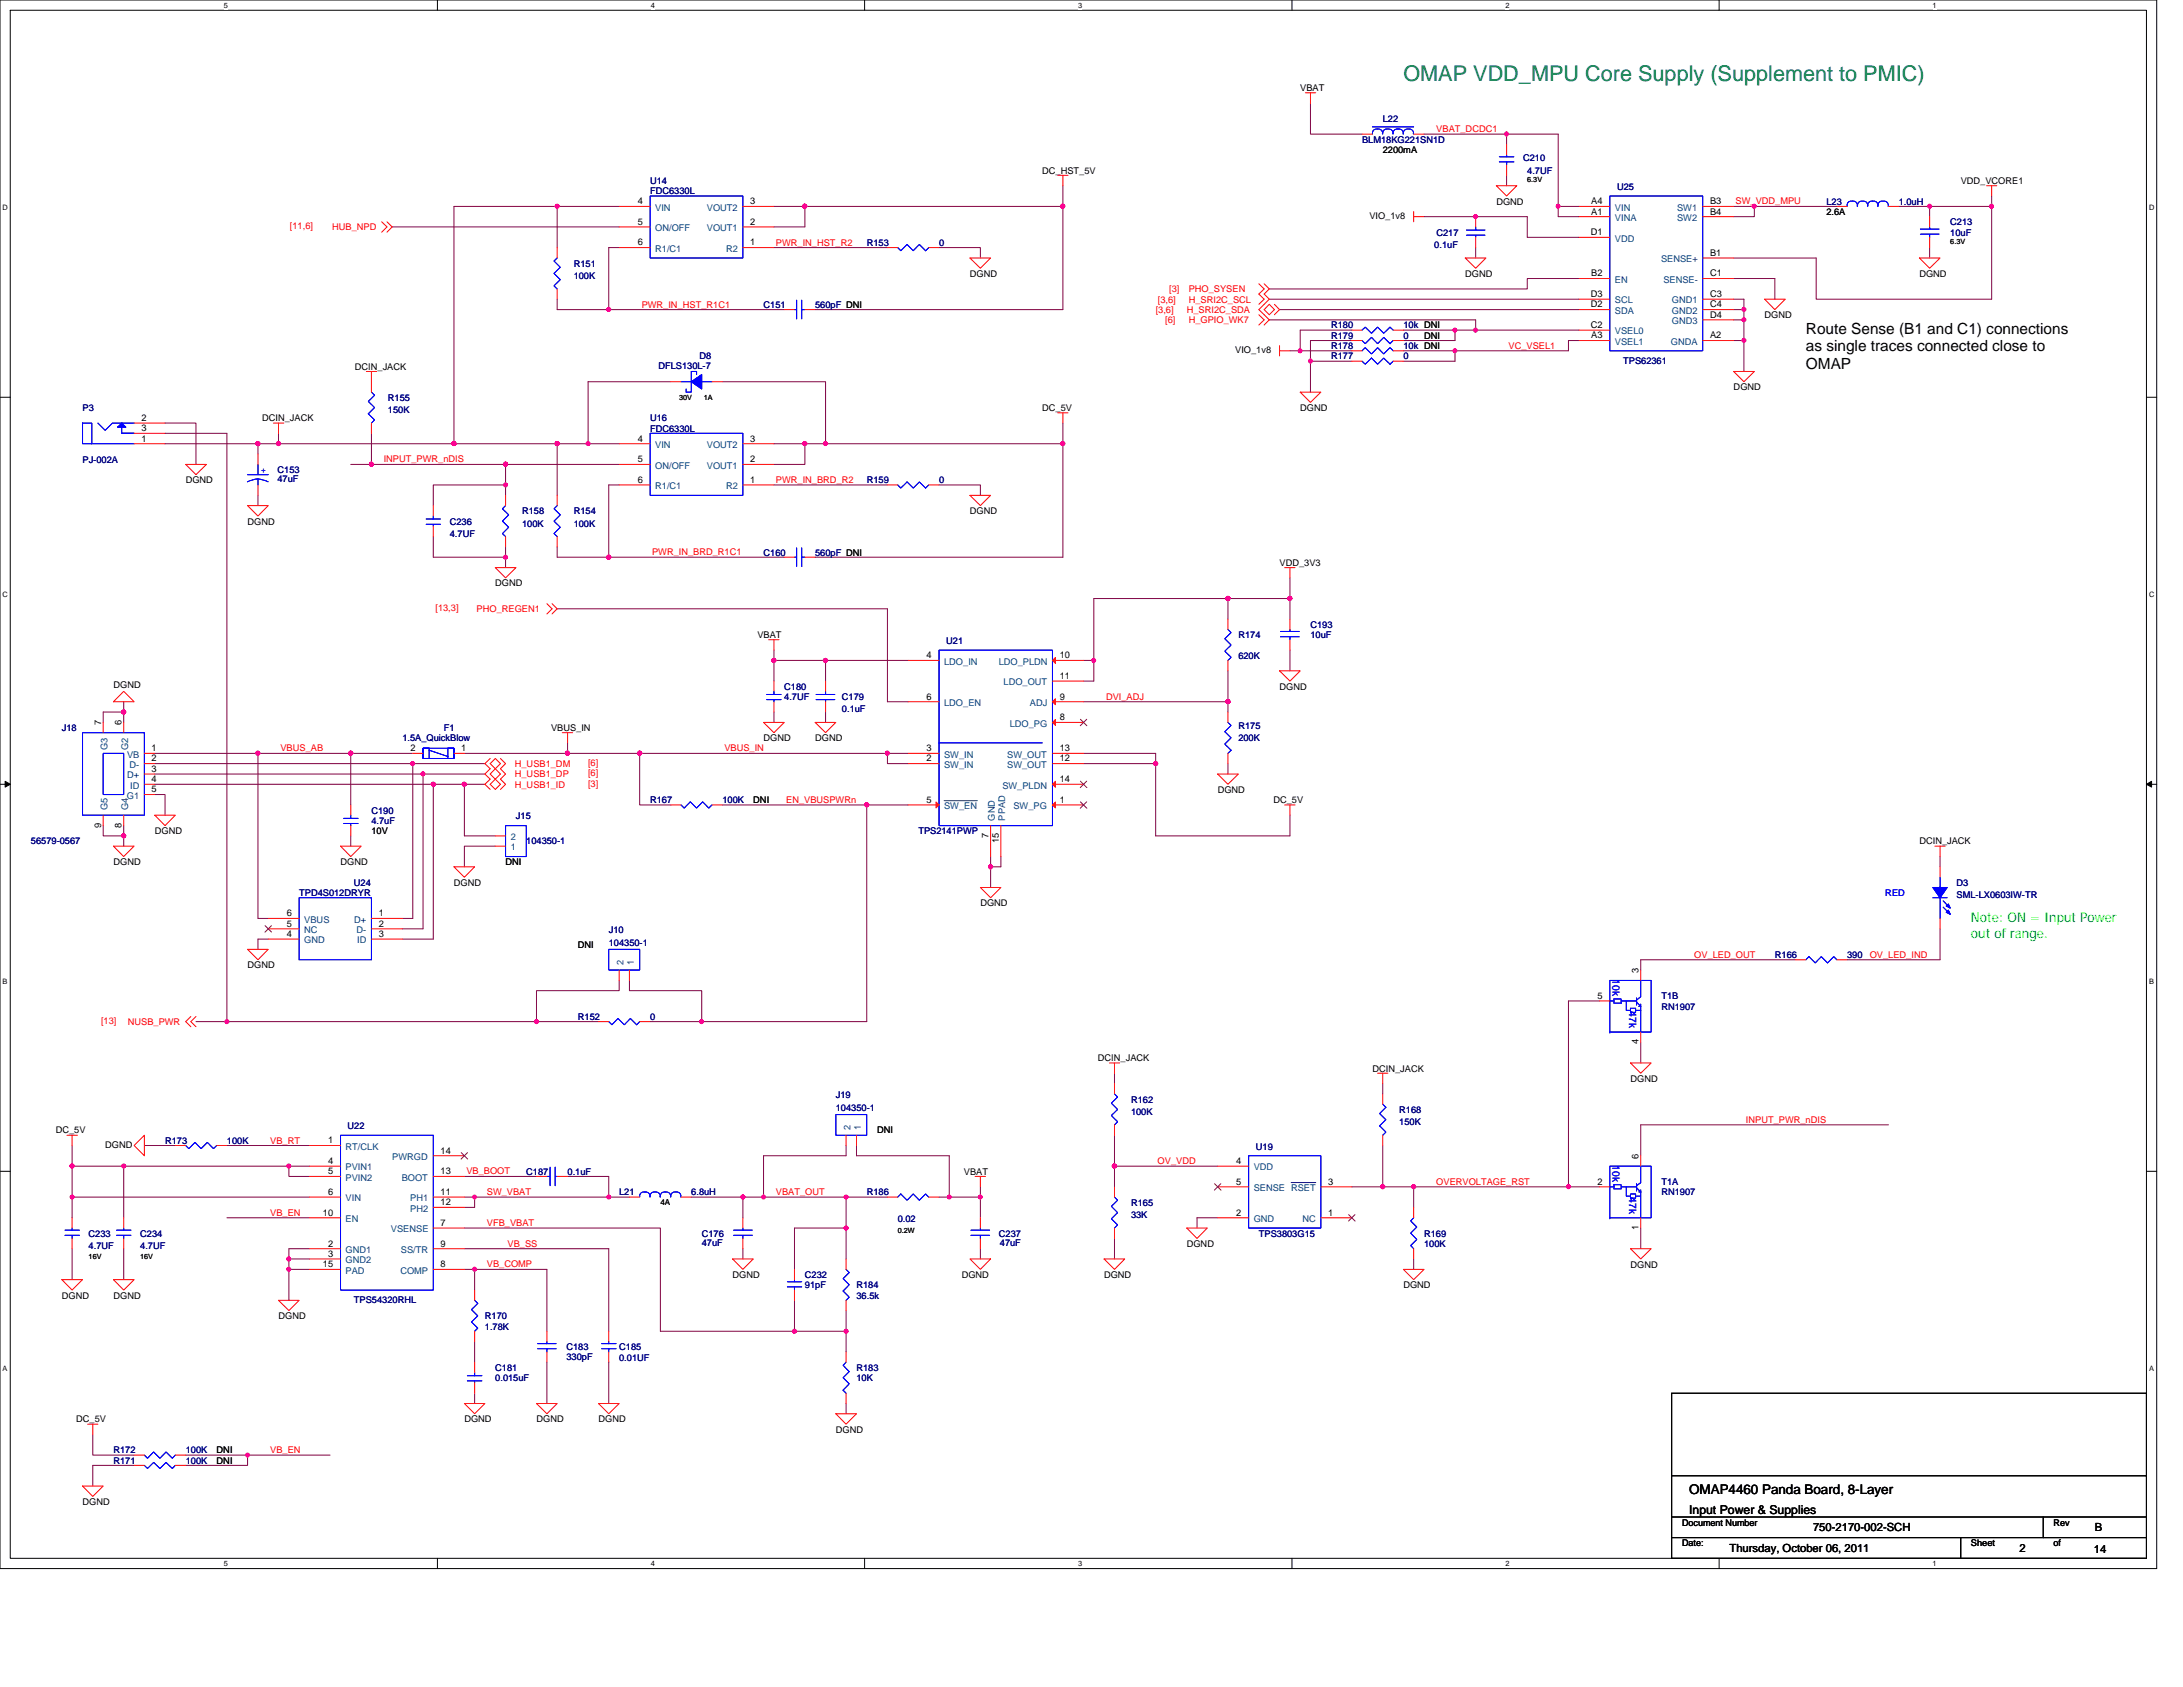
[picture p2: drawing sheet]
<svg xmlns="http://www.w3.org/2000/svg" width="279mm" height="216mm" viewBox="0 0 279 216" stroke-linecap="round" stroke-linejoin="round" font-family="sans-serif">
<defs><g id="words">
<text font-size="2.8" fill="#008040" x="179.6" y="10.4">OMAP VDD_MPU Core Supply (Supplement to PMIC)</text>
<g font-size="2">
<text x="231.1" y="42.7">Route Sense (B1 and C1) connections</text>
<text x="231.1" y="45">as single traces connected close to</text>
<text x="231.1" y="47.2">OMAP</text>
</g>
<g font-size="1.7" fill="#0f0">
<text x="252.3" y="117.9">Note: ON = Input Power</text>
<text x="252.3" y="120">out of range.</text>
</g>
<text font-size="1.7" x="216.2" y="191.2">OMAP4460 Panda Board, 8-Layer</text>
<text font-size="1.6" x="216.2" y="193.7">Input Power &amp; Supplies</text>
<g font-size="1.4">
<text x="232.1" y="196">750-2170-002-SCH</text>
<text x="268.1" y="196">B</text>
<text x="221.4" y="198.6">Thursday, October 06, 2011</text>
<text x="258.5" y="198.6">2</text>
<text x="268" y="198.7">14</text>
</g>
<g font-size="1.3" fill="#00f">
<text x="206.4" y="125.3" transform="rotate(90 206.4 125.3)">10k</text>
<text x="208.5" y="129.4" transform="rotate(90 208.5 129.4)">47k</text>
<text x="206.4" y="149.1" transform="rotate(90 206.4 149.1)">10k</text>
<text x="208.5" y="153.2" transform="rotate(90 208.5 153.2)">47k</text>
</g>
<g font-size="1.2">
<text x="166.4" y="11.7">VBAT</text>
<text x="133.4" y="22.2">DC_HST_5V</text>
<text x="177" y="19.6">2200mA</text>
<text x="251" y="23.5">VDD_VCORE1</text>
<text x="81.6" y="26.1">4</text>
<text x="81.6" y="28.8">5</text>
<text x="96" y="28.8">2</text>
<text x="96" y="26.1">3</text>
<text x="175.3" y="28">VIO_1v8</text>
<text x="191.5" y="26.2">DGND</text>
<text x="203.7" y="26.1">A4</text>
<text x="203.7" y="27.5">A1</text>
<text x="218.9" y="26.1">B3</text>
<text x="218.9" y="27.5">B4</text>
<text x="233.8" y="27.5">2.6A</text>
<text x="81.6" y="31.4">6</text>
<text x="96" y="31.4">1</text>
<text x="124.1" y="35.4">DGND</text>
<text x="187.5" y="35.4">DGND</text>
<text x="203.6" y="30.1">D1</text>
<text x="203.7" y="35.4">B2</text>
<text x="218.9" y="35.4">C1</text>
<text x="218.9" y="32.7">B1</text>
<text x="245.7" y="35.4">DGND</text>
<text x="203.6" y="38">D3</text>
<text x="203.6" y="39.3">D2</text>
<text x="203.6" y="42">C2</text>
<text x="218.9" y="38">C3</text>
<text x="218.9" y="39.3">C4</text>
<text x="218.9" y="40.7">D4</text>
<text x="225.8" y="40.7">DGND</text>
<text x="45.4" y="47.3">DCIN_JACK</text>
<text x="158.1" y="45.2">VIO_1v8</text>
<text x="182.3" y="43.3">DNI</text>
<text x="203.7" y="43.3">A3</text>
<text x="218.9" y="43.3">A2</text>
<text x="18.1" y="53.9">2</text>
<text x="33.5" y="53.9">DCIN_JACK</text>
<text x="133.4" y="52.6">DC_5V</text>
<text x="166.4" y="52.6">DGND</text>
<text x="221.9" y="50">DGND</text>
<text x="18.1" y="56.5">1</text>
<text x="18.1" y="55.2">3</text>
<text x="81.6" y="56.5">4</text>
<text x="81.6" y="59.2">5</text>
<text x="96" y="59.2">2</text>
<text x="96" y="56.5">3</text>
<text x="23.8" y="61.8">DGND</text>
<text x="81.6" y="61.8">6</text>
<text x="96" y="61.8">1</text>
<text x="124.1" y="65.8">DGND</text>
<text x="31.7" y="67.1">DGND</text>
<text x="63.4" y="75.1">DGND</text>
<text x="163.8" y="72.4">VDD_3V3</text>
<text x="96.9" y="81.7">VBAT</text>
<text x="14.5" y="88">DGND</text>
<text x="118.6" y="84.2">4</text>
<text x="118.6" y="89.5">6</text>
<text x="135.6" y="86.9">11</text>
<text x="135.6" y="89.5">9</text>
<text x="135.6" y="84.2">10</text>
<text x="163.8" y="88.3">DGND</text>
<text x="12.9" y="92.8" transform="rotate(-90 12.9 92.8)">7</text>
<text x="15.6" y="92.8" transform="rotate(-90 15.6 92.8)">6</text>
<text x="70.5" y="93.6">VBUS_IN</text>
<text x="97.7" y="94.9">DGND</text>
<text x="104.3" y="94.9">DGND</text>
<text x="135.6" y="92.2">8</text>
<text x="19.4" y="100.1">4</text>
<text x="19.4" y="96.1">1</text>
<text x="19.4" y="101.4">5</text>
<text x="19.4" y="97.5">2</text>
<text x="19.4" y="98.8">3</text>
<text x="52.6" y="96.1">2</text>
<text x="59" y="96.1">1</text>
<text x="118.6" y="97.5">2</text>
<text x="118.6" y="96.1">3</text>
<text x="135.6" y="100.1">14</text>
<text x="135.6" y="97.5">12</text>
<text x="135.6" y="96.1">13</text>
<text x="155.9" y="101.5">DGND</text>
<text x="12.9" y="105.9" transform="rotate(-90 12.9 105.9)">9</text>
<text x="15.6" y="105.9" transform="rotate(-90 15.6 105.9)">8</text>
<text x="19.8" y="106.8">DGND</text>
<text x="47.5" y="106.8">10V</text>
<text x="96.4" y="102.8">DNI</text>
<text x="118.6" y="102.7">5</text>
<text x="126.5" y="107.3" transform="rotate(-90 126.5 107.3)">7</text>
<text x="127.8" y="107.9" transform="rotate(-90 127.8 107.9)">15</text>
<text x="135.6" y="102.7">1</text>
<text x="163" y="102.8">DC_5V</text>
<text x="14.5" y="110.7">DGND</text>
<text x="43.6" y="110.7">DGND</text>
<text x="58.1" y="113.4">DGND</text>
<text x="64.7" y="110.7">DNI</text>
<text x="245.7" y="108.1">DCIN_JACK</text>
<text x="36.7" y="119.9">4</text>
<text x="36.7" y="118.6">5</text>
<text x="36.7" y="117.3">6</text>
<text x="48.5" y="119.9">3</text>
<text x="48.5" y="117.3">1</text>
<text x="48.5" y="118.6">2</text>
<text x="125.5" y="116">DGND</text>
<text x="31.7" y="123.9">DGND</text>
<text x="74" y="121.3">DNI</text>
<text x="209.7" y="124.5" transform="rotate(-90 209.7 124.5)">3</text>
<text x="204.4" y="127.8">5</text>
<text x="140.5" y="135.8">DCIN_JACK</text>
<text x="175.7" y="137.1">DCIN_JACK</text>
<text x="209.7" y="133.7" transform="rotate(-90 209.7 133.7)">4</text>
<text x="208.7" y="138.5">DGND</text>
<text x="7.1" y="145.1">DC_5V</text>
<text x="13.5" y="146.9">DGND</text>
<text x="42" y="146.3">1</text>
<text x="42" y="149">4</text>
<text x="56.4" y="147.6">14</text>
<text x="112.3" y="145.1">DNI</text>
<text x="158.2" y="149">4</text>
<text x="209.7" y="148.3" transform="rotate(-90 209.7 148.3)">6</text>
<text x="41.3" y="155.6">10</text>
<text x="42" y="150.3">5</text>
<text x="42" y="152.9">6</text>
<text x="56.4" y="150.3">13</text>
<text x="56.4" y="152.9">11</text>
<text x="56.4" y="154.2">12</text>
<text x="123.4" y="150.3">VBAT</text>
<text x="158.2" y="155.6">2</text>
<text x="158.2" y="151.6">5</text>
<text x="170" y="151.6">3</text>
<text x="170" y="155.6">1</text>
<text x="204.4" y="151.6">2</text>
<text x="42" y="160.8">3</text>
<text x="42" y="159.5">2</text>
<text x="56.4" y="156.9">7</text>
<text x="56.4" y="159.5">9</text>
<text x="151.9" y="159.6">DGND</text>
<text x="209.7" y="157.4" transform="rotate(-90 209.7 157.4)">1</text>
<text x="7.9" y="166.2">DGND</text>
<text x="14.5" y="166.2">DGND</text>
<text x="41.3" y="162.2">15</text>
<text x="56.4" y="162.2">8</text>
<text x="93.8" y="163.6">DGND</text>
<text x="123.1" y="163.6">DGND</text>
<text x="141.3" y="163.6">DGND</text>
<text x="179.6" y="164.9">DGND</text>
<text x="208.7" y="162.2">DGND</text>
<text x="35.6" y="168.8">DGND</text>
<text x="9.8" y="182">DC_5V</text>
<text x="59.4" y="182">DGND</text>
<text x="68.7" y="182">DGND</text>
<text x="76.6" y="182">DGND</text>
<text x="107" y="183.4">DGND</text>
<text x="27.7" y="186">DNI</text>
<text x="27.7" y="187.3">DNI</text>
<text x="10.6" y="192.6">DGND</text>
<text x="215.3" y="197.9">Date:</text>
<text x="215.3" y="195.2">Document Number</text>
<text x="252.3" y="197.9">Sheet</text>
<text x="262.8" y="195.2">Rev</text>
<text x="262.8" y="197.9">of</text>
</g>
<g font-size="1.2" fill="#000080">
<text x="177" y="15.6">L22</text>
<text x="83.2" y="23.5">U14</text>
<text x="174.3" y="18.3">BLM18KG221SN1D</text>
<text x="194.9" y="20.6">C210</text>
<text x="195.5" y="22.2">4.7UF</text>
<text x="83.2" y="24.9">FDC6330L</text>
<text x="207" y="24.3">U25</text>
<text x="233.8" y="26.2">L23</text>
<text x="243" y="26.2">1.0uH</text>
<text x="249.6" y="28.8">C213</text>
<text x="73.4" y="34.1">R151</text>
<text x="73.4" y="35.7">100K</text>
<text x="110.9" y="31.5">R153</text>
<text x="120.2" y="31.5">0</text>
<text x="183.6" y="31.7">0.1uF</text>
<text x="183.9" y="30.1">C217</text>
<text x="249.6" y="30.1">10uF</text>
<text x="97.7" y="39.4">C151</text>
<text x="104.3" y="39.4">560pF DNI</text>
<text x="84.3" y="47.2">DFLS130L-7</text>
<text x="89.5" y="46">D8</text>
<text x="170.4" y="44.7">R178</text>
<text x="170.4" y="42">R180</text>
<text x="170.4" y="43.3">R179</text>
<text x="170.4" y="46">R177</text>
<text x="179.6" y="44.7">10k DNI</text>
<text x="179.6" y="42">10k DNI</text>
<text x="179.6" y="43.3">0</text>
<text x="179.6" y="46">0</text>
<text x="207.8" y="46.5">TPS62361</text>
<text x="10.6" y="52.6">P3</text>
<text x="49.7" y="51.3">R155</text>
<text x="49.7" y="52.9">150K</text>
<text x="83.2" y="53.9">U16</text>
<text x="10.6" y="59.2">PJ-002A</text>
<text x="83.2" y="55.2">FDC6330L</text>
<text x="35.5" y="60.5">C153</text>
<text x="35.5" y="61.7">47uF</text>
<text x="66.8" y="65.8">R158</text>
<text x="73.4" y="65.8">R154</text>
<text x="110.9" y="61.8">R159</text>
<text x="120.2" y="61.8">0</text>
<text x="57.6" y="67.1">C236</text>
<text x="57.6" y="68.7">4.7UF</text>
<text x="66.8" y="67.4">100K</text>
<text x="73.4" y="67.4">100K</text>
<text x="97.7" y="71.1">C160</text>
<text x="104.3" y="71.1">560pF DNI</text>
<text x="121.1" y="82.4">U21</text>
<text x="158.5" y="81.7">R174</text>
<text x="167.7" y="80.3">C193</text>
<text x="167.7" y="81.7">10uF</text>
<text x="100.4" y="88.3">C180</text>
<text x="100.4" y="89.6">4.7UF</text>
<text x="107.8" y="89.6">C179</text>
<text x="158.5" y="84.3">620K</text>
<text x="7.9" y="93.6">J18</text>
<text x="51.5" y="94.9">1.5A_QuickBlow</text>
<text x="56.8" y="93.6">F1</text>
<text x="107.8" y="91.2">0.1uF</text>
<text x="158.5" y="93.3">R175</text>
<text x="158.5" y="94.9">200K</text>
<text x="47.5" y="104.1">C190</text>
<text x="47.5" y="105.4">4.7uF</text>
<text x="66" y="104.8">J15</text>
<text x="83.2" y="102.8">R167</text>
<text x="92.5" y="102.8">100K</text>
<text x="117.5" y="106.8">TPS2141PWP</text>
<text x="4" y="108.1">56579-0567</text>
<text x="45.3" y="113.4">U24</text>
<text x="67.4" y="108.1">104350-1</text>
<text x="250.4" y="113.4">D3</text>
<text x="38.3" y="114.7">TPD4S012DRYR</text>
<text x="77.9" y="119.4">J10</text>
<text x="250.4" y="114.9">SML-LX0603IW-TR</text>
<text x="77.9" y="121">104350-1</text>
<text x="227.2" y="122.6">R166</text>
<text x="236.4" y="122.6">390</text>
<text x="74" y="130.5">R152</text>
<text x="83.2" y="130.5">0</text>
<text x="212.6" y="127.9">T1B</text>
<text x="212.6" y="129.2">RN1907</text>
<text x="107" y="140.6">J19</text>
<text x="107" y="142.2">104350-1</text>
<text x="144.8" y="141.1">R162</text>
<text x="144.8" y="142.7">100K</text>
<text x="179.1" y="142.4">R168</text>
<text x="179.1" y="144">150K</text>
<text x="21.1" y="146.4">R173</text>
<text x="29" y="146.4">100K</text>
<text x="44.5" y="144.5">U22</text>
<text x="160.7" y="147.2">U19</text>
<text x="67.4" y="150.3">C187</text>
<text x="72.6" y="150.3">0.1uF</text>
<text x="79.2" y="153">L21</text>
<text x="88.5" y="153">6.8uH</text>
<text x="110.9" y="153">R186</text>
<text x="144.8" y="154.3">R165</text>
<text x="144.8" y="155.9">33K</text>
<text x="212.6" y="151.7">T1A</text>
<text x="212.6" y="153">RN1907</text>
<text x="11.3" y="158.3">C233</text>
<text x="11.3" y="159.9">4.7UF</text>
<text x="17.9" y="158.3">C234</text>
<text x="17.9" y="159.9">4.7UF</text>
<text x="89.8" y="158.3">C176</text>
<text x="89.8" y="159.4">47uF</text>
<text x="114.9" y="156.4">0.02</text>
<text x="127.8" y="158.3">C237</text>
<text x="128" y="159.4">47uF</text>
<text x="161.1" y="158.3">TPS3803G15</text>
<text x="182.3" y="158.3">R169</text>
<text x="182.3" y="159.6">100K</text>
<text x="45.3" y="166.7">TPS54320RHL</text>
<text x="103" y="163.6">C232</text>
<text x="103" y="164.9">91pF</text>
<text x="109.6" y="164.9">R184</text>
<text x="109.6" y="166.2">36.5k</text>
<text x="62.1" y="168.8">R170</text>
<text x="62.1" y="170.2">1.78K</text>
<text x="72.5" y="172.8">C183</text>
<text x="72.5" y="174">330pF</text>
<text x="79.2" y="172.8">C185</text>
<text x="63.4" y="175.4">C181</text>
<text x="63.4" y="176.8">0.015uF</text>
<text x="79.2" y="174.1">0.01UF</text>
<text x="109.6" y="175.4">R183</text>
<text x="109.6" y="176.8">10K</text>
<text x="14.5" y="186">R172</text>
<text x="14.5" y="187.3">R171</text>
<text x="23.8" y="186">100K</text>
<text x="23.8" y="187.3">100K</text>
</g>
<g font-size="1.2" fill="#f00">
<text x="183.8" y="16.9">VBAT_DCDC1</text>
<text x="37.1" y="29.4">[11,6]</text>
<text x="42.5" y="29.5">HUB_NPD</text>
<text x="222.1" y="26.2">SW_VDD_MPU</text>
<text x="99.3" y="31.4">PWR_IN_HST_R2</text>
<text x="82.1" y="39.4">PWR_IN_HST_R1C1</text>
<text x="147.9" y="40">[3,6]</text>
<text x="148.2" y="38.7">[3,6]</text>
<text x="149.1" y="41.4">[6]</text>
<text x="149.6" y="37.4">[3]</text>
<text x="151.9" y="40">H_SRI2C_SDA</text>
<text x="152.1" y="41.4">H_GPIO_WK7</text>
<text x="152.1" y="38.7">H_SRI2C_SCL</text>
<text x="152.1" y="37.4">PHO_SYSEN</text>
<text x="193.1" y="44.6">VC_VSEL1</text>
<text x="49.1" y="59.2">INPUT_PWR_nDIS</text>
<text x="99.3" y="61.8">PWR_IN_BRD_R2</text>
<text x="83.5" y="71.1">PWR_IN_BRD_R1C1</text>
<text x="55.7" y="78.2">[13,3]</text>
<text x="61" y="78.4">PHO_REGEN1</text>
<text x="141.6" y="89.6">DVI_ADJ</text>
<text x="35.9" y="96.2">VBUS_AB</text>
<text x="65.9" y="98.2">H_USB1_DM</text>
<text x="65.9" y="99.5">H_USB1_DP</text>
<text x="65.9" y="100.8">H_USB1_ID</text>
<text x="75.3" y="98">[6]</text>
<text x="75.3" y="99.4">[6]</text>
<text x="75.3" y="100.7">[3]</text>
<text x="92.7" y="96.2">VBUS_IN</text>
<text x="100.6" y="102.8">EN_VBUSPWRn</text>
<text x="216.9" y="122.6">OV_LED_OUT</text>
<text x="239.3" y="122.6">OV_LED_IND</text>
<text x="12.9" y="131.1">[13]</text>
<text x="16.4" y="131.2">NUSB_PWR</text>
<text x="223.5" y="143.7">INPUT_PWR_nDIS</text>
<text x="34.6" y="146.3">VB_RT</text>
<text x="148.2" y="149">OV_VDD</text>
<text x="34.6" y="155.6">VB_EN</text>
<text x="59.7" y="150.3">VB_BOOT</text>
<text x="62.3" y="153">SW_VBAT</text>
<text x="99.3" y="153">VBAT_OUT</text>
<text x="183.8" y="151.6">OVERVOLTAGE_RST</text>
<text x="62.3" y="156.9">VFB_VBAT</text>
<text x="65" y="159.6">VB_SS</text>
<text x="62.3" y="162.2">VB_COMP</text>
<text x="34.6" y="186">VB_EN</text>
</g>
<g font-size="1.2" fill="#004080">
<text x="83.9" y="27">VIN</text>
<text x="83.9" y="29.6">ON/OFF</text>
<text x="90.5" y="29.6">VOUT1</text>
<text x="90.5" y="27">VOUT2</text>
<text x="206.7" y="27">VIN</text>
<text x="206.7" y="28.3">VINA</text>
<text x="214.7" y="27">SW1</text>
<text x="214.7" y="28.3">SW2</text>
<text x="83.9" y="32.2">R1/C1</text>
<text x="92.9" y="32.2">R2</text>
<text x="206.7" y="30.9">VDD</text>
<text x="212.6" y="33.6">SENSE+</text>
<text x="206.7" y="38.8">SCL</text>
<text x="206.7" y="36.2">EN</text>
<text x="206.7" y="40.2">SDA</text>
<text x="212.9" y="36.2">SENSE-</text>
<text x="214" y="38.8">GND1</text>
<text x="214" y="40.2">GND2</text>
<text x="214" y="41.5">GND3</text>
<text x="206.7" y="44.1">VSEL1</text>
<text x="206.7" y="42.8">VSEL0</text>
<text x="213.9" y="44.1">GNDA</text>
<text x="83.9" y="57.3">VIN</text>
<text x="83.9" y="60">ON/OFF</text>
<text x="90.5" y="60">VOUT1</text>
<text x="90.5" y="57.3">VOUT2</text>
<text x="83.9" y="62.6">R1/C1</text>
<text x="92.9" y="62.6">R2</text>
<text x="120.8" y="85.1">LDO_IN</text>
<text x="127.8" y="85.1">LDO_PLDN</text>
<text x="128.4" y="87.7">LDO_OUT</text>
<text x="120.8" y="90.4">LDO_EN</text>
<text x="129.2" y="93">LDO_PG</text>
<text x="131.8" y="90.4">ADJ</text>
<text x="13.8" y="96" transform="rotate(-90 13.8 96)">G3</text>
<text x="16.3" y="97">VB</text>
<text x="16.3" y="99.6">D+</text>
<text x="16.4" y="96" transform="rotate(-90 16.4 96)">G2</text>
<text x="16.6" y="98.3">D-</text>
<text x="16.7" y="100.9">ID</text>
<text x="120.8" y="98.3">SW_IN</text>
<text x="120.8" y="97">SW_IN</text>
<text x="128.3" y="100.9">SW_PLDN</text>
<text x="128.9" y="98.3">SW_OUT</text>
<text x="128.9" y="97">SW_OUT</text>
<text x="13.8" y="103.7" transform="rotate(-90 13.8 103.7)">G5</text>
<text x="16.2" y="102.2">G1</text>
<text x="16.4" y="103.7" transform="rotate(-90 16.4 103.7)">G4</text>
<text x="65.4" y="107.5">2</text>
<text x="120.8" y="103.6">SW_EN</text>
<text x="127.3" y="105" transform="rotate(-90 127.3 105)">GND</text>
<text x="128.7" y="105" transform="rotate(-90 128.7 105)">PPAD</text>
<text x="129.7" y="103.6">SW_PG</text>
<text x="65.4" y="108.8">1</text>
<text x="38.9" y="119.4">NC</text>
<text x="38.9" y="118.1">VBUS</text>
<text x="45.3" y="118.1">D+</text>
<text x="45.6" y="119.4">D-</text>
<text x="38.9" y="120.7">GND</text>
<text x="45.7" y="120.7">ID</text>
<text x="79.8" y="123.5" transform="rotate(-90 79.8 123.5)">2</text>
<text x="81.1" y="123.5" transform="rotate(-90 81.1 123.5)">1</text>
<text x="44.2" y="147.2">RT/CLK</text>
<text x="44.2" y="149.8">PVIN1</text>
<text x="50.2" y="148.5">PWRGD</text>
<text x="108.8" y="144.6" transform="rotate(-90 108.8 144.6)">2</text>
<text x="110.2" y="144.6" transform="rotate(-90 110.2 144.6)">1</text>
<text x="160.5" y="149.8">VDD</text>
<text x="44.2" y="151.1">PVIN2</text>
<text x="44.2" y="153.8">VIN</text>
<text x="51.4" y="151.1">BOOT</text>
<text x="52.5" y="153.8">PH1</text>
<text x="52.5" y="155.1">PH2</text>
<text x="160.5" y="152.4">SENSE RSET</text>
<text x="44.2" y="156.4">EN</text>
<text x="44.2" y="161.7">GND2</text>
<text x="44.2" y="160.4">GND1</text>
<text x="50" y="157.7">VSENSE</text>
<text x="51.3" y="160.4">SS/TR</text>
<text x="160.5" y="156.4">GND</text>
<text x="166.7" y="156.4">NC</text>
<text x="44.2" y="163">PAD</text>
<text x="51.2" y="163">COMP</text>
</g>
<g font-size="1.2" fill="#00f">
<text x="33.4" y="60.5">+</text>
<text x="241.3" y="114.7">RED</text>
</g>
<text font-size="1" x="84.5" y="154.2">4A</text>
<g font-size=".9">
<text x="28.6" y="1">5</text>
<text x="83.3" y="1">4</text>
<text x="138" y="1">3</text>
<text x="192.7" y="1">2</text>
<text x="247.4" y="1">1</text>
<text x="195.5" y="23.3">6.3V</text>
<text x=".3" y="26.9">D</text>
<text x="275.1" y="26.9">D</text>
<text x="249.6" y="31.2">6.3V</text>
<text x="86.9" y="51.1">30V</text>
<text x="90.1" y="51.1">1A</text>
<text x=".3" y="76.5">C</text>
<text x="275.1" y="76.5">C</text>
<text x=".3" y="126">B</text>
<text x="275.1" y="126">B</text>
<text x="11.3" y="161.2">16V</text>
<text x="17.9" y="161.2">16V</text>
<text x="114.9" y="157.7">0.2W</text>
<text x=".3" y="175.5">A</text>
<text x="275.1" y="175.5">A</text>
<text x="28.6" y="200.4">5</text>
<text x="83.3" y="200.4">4</text>
<text x="138" y="200.4">3</text>
<text x="192.7" y="200.4">2</text>
<text x="247.4" y="200.4">1</text>
</g>
</g></defs>
<path d="M0 0h276v200.7h-276zM1.3 1.3h273.4v198.1h-273.4z" fill="none" stroke="#000" stroke-width=".13"/>
<g fill="#fff">
<path d="M28.6 .1h.5v1.1h-.5z"/>
<path d="M28.6 199.6h.5v1h-.5z"/>
</g>
<path d="M56 0v1.3M56 199.4v1.3" fill="none" stroke="#000" stroke-width=".13"/>
<g fill="#fff">
<path d="M83.3 .1h.5v1.1h-.5z"/>
<path d="M83.3 199.6h.5v1h-.5z"/>
</g>
<path d="M110.7 0v1.3M110.7 199.4v1.3" fill="none" stroke="#000" stroke-width=".13"/>
<g fill="#fff">
<path d="M138 .1h.5v1.1h-.5z"/>
<path d="M138 199.6h.5v1h-.5z"/>
</g>
<path d="M165.4 0v1.3M165.4 199.4v1.3" fill="none" stroke="#000" stroke-width=".13"/>
<g fill="#fff">
<path d="M192.7 .1h.5v1.1h-.5z"/>
<path d="M192.7 199.6h.5v1h-.5z"/>
</g>
<path d="M220 0v1.3M220 199.4v1.3" fill="none" stroke="#000" stroke-width=".13"/>
<g fill="#fff">
<path d="M247.4 .1h.5v1.1h-.5z"/>
<path d="M247.4 199.6h.5v1h-.5z"/>
<path d="M.3 26.1h.7v1h-.7z"/>
<path d="M275.1 26.1h.6v1h-.6z"/>
<path d="M.3 75.6h.7v1.1h-.7z"/>
<path d="M275.1 75.6h.6v1.1h-.6z"/>
</g>
<path d="M0 50.8h1.3M274.7 50.8h1.3" fill="none" stroke="#000" stroke-width=".13"/>
<g fill="#fff">
<path d="M.3 125.1h.7v1.1h-.7z"/>
<path d="M275.1 125.1h.6v1.1h-.6z"/>
</g>
<path d="M0 100.4h1.3M274.7 100.4h1.3" fill="none" stroke="#000" stroke-width=".13"/>
<path d="M.7 100l.6 .4-.6 .3zM274.7 100.4l.7-.4v.7z" fill="#000" stroke="#000" stroke-width=".13"/>
<g fill="#fff">
<path d="M.3 174.7h.7v1h-.7z"/>
<path d="M275.1 174.7h.6v1h-.6z"/>
</g>
<path d="M0 149.9h1.3M274.7 149.9h1.3M214 178.3h60.7v21.1h-60.7zM214 188.9h60.7M214 194.1h60.7M214 196.8h60.7M251 196.8v2.6M261.5 194.1v2.7" fill="none" stroke="#000" stroke-width=".13"/>
<g fill="none" stroke="#800040" stroke-width=".13">
<path d="M167.7 13.2v4h6.6M182.3 17.2h10.5v1.3M192.8 17.2h6.6v9.2h2.7M50.2 29h29M71.3 26.4h-13.2v30.4M71.3 26.4v5.3M71.3 38.3v1.3h6.6M71.3 26.4h7.9M77.9 39.6h22.5M79.2 31.7h-1.3v7.9M99.1 26.4h3.9M99.1 31.7h14.5"/>
<path d="M103 26.4v2.6h-3.9M103 26.4h33M120.2 31.7h5.3v1.3M136 23.8v2.6M136 26.4v13.2h-31.7M162.5 38.3h39.6M163.8 39.6h38.3M182.3 27.7h13.2v2.7h6.6M188.9 31.7v1.3M192.8 22.4v1.4M199.4 26.4v1.3h2.7M202.1 35.6h-6.6v1.4h-33"/>
<path d="M221.9 38.3h1.3v1.3M221.9 39.6h1.3M221.9 35.6h5.3v2.7M221.9 26.4h2.6M223.2 39.6v1.3M224.5 26.4h10.6M224.5 26.4v1.3h-2.6M243 26.4h4M247 31.7v1.3M247 26.4v1.3M247 26.4h7.9M254.9 26.4v11.9h-22.4v-5.3h-10.6"/>
<path d="M254.9 25.1v1.3M21.1 56.8h11.9M21.1 55.5h7.9v75.2M21.1 54.1h4v5.3M33 56.8v1.3M33 56.8h2.6M35.6 56.8h22.5M35.6 55.5v1.3M44.9 59.4h2.6M47.5 59.4h17.2M47.5 55.5v3.9M58.1 56.8h13.2"/>
<path d="M64.7 59.4h14.5M64.7 59.4v2.7M71.3 56.8v6.6M71.3 56.8h4M75.3 56.8h3.9M85.9 48.9h-10.6v7.9M92.5 48.9h13.2v7.9M99.1 56.8h3.9M103 56.8v2.6h-3.9M103 56.8h2.7M105.7 56.8h30.3M136 56.8v14.5h-31.7"/>
<path d="M136 54.1v2.7M162.5 40.9h26.4v1.3M165.1 44.9h1.3M166.4 44.9h6.6M167.7 46.2v4M167.7 46.2h5.3M173 42.2h-6.6v2.7M173 43.6h-5.3v2.6M179.6 42.2h6.6M179.6 44.9h6.6v1.3h-6.6M186.2 42.2v1.4h-6.6M186.2 42.2h2.7"/>
<path d="M188.9 42.2h13.2M202.1 43.6h-1.4v1.3h-14.5M221.9 40.9h1.3M221.9 43.6h1.3M223.2 40.9v2.7M223.2 43.6v3.9M33 63.4v1.3M55.5 68.7v2.6h9.2M64.7 63.4v-1.3h-9.2v2.6M64.7 70v1.3M64.7 71.3v1.3M71.3 77.9h42.3v11.9h2.6"/>
<path d="M71.3 70v1.3h6.6M77.9 71.3h22.5M79.2 62.1h-1.3v9.2M99.1 62.1h14.5M120.2 62.1h5.3v1.3M157.2 76.6v2.6M157.2 76.6h-17.2v7.9M157.2 76.6h7.9M165.1 76.6v2.6M165.1 74v2.6M15.8 89.8v1.3M15.8 91.1v1.4"/>
<path d="M15.8 91.1h-2.6v1.4M19.8 99.1h34.3M19.8 97.7h33M19.8 96.4h13.2M33 96.4v21.1h1.3M33 96.4h11.9M44.9 96.4h7.9M44.9 96.4v6.6M52.8 97.7v19.8h-1.3M52.8 97.7h9.3M54.1 99.1h8M54.1 99.1v19.8h-2.6"/>
<path d="M59.4 96.4h13.2M72.6 95.1v1.3M72.6 96.4h9.3M81.9 96.4h34.3M81.9 96.4v6.6h4M99.1 91.1v1.4M99.1 83.2v1.3M99.1 84.5v2.7M99.1 84.5h6.6M105.7 91.1v1.4M105.7 84.5v2.7M105.7 84.5h10.5"/>
<path d="M113.6 96.4v1.3h2.6M138.7 84.5h1.3M138.7 97.7h9.2M138.7 96.4h9.2v1.3M138.7 89.8h18.5M140 84.5v2.7h-1.3M147.9 97.7v9.3h17.2v-2.7M157.2 97.7v1.4M157.2 89.8v1.3M157.2 85.9v3.9M165.1 83.2v2.7M13.2 105.7v1.3h2.6"/>
<path d="M15.8 105.7v1.3M15.8 107v1.3M19.8 100.4h35.7M19.8 101.7h1.3v2.6M44.9 107v1.3M55.5 100.4h3.9M55.5 100.4v19.8h-4M59.4 100.4v6.6h4M59.4 100.4h2.7M63.4 108.3h-4v2.6M92.5 103h18.4M110.9 103h5.3"/>
<path d="M110.9 103v27.7h-21.1v-3.9h-9.2v-1.3M126.8 110.9v2.7M126.8 109.6v1.3M128.1 109.6v1.3h-1.3M248.3 109.6v1.3M248.3 118.9v3.9h-11.9M25.1 130.7h3.9M29 130.7h39.7M34.3 120.2h-1.3v1.3M79.2 125.5v1.3h-10.5v3.9h7.9M83.2 130.7h6.6M142.6 137.4v1.3"/>
<path d="M177 138.7v1.3M204.7 128.1h-4v23.8M210 133.4v2.6M229.8 122.8h-19.8v1.3M9.2 149.2v4h30.4M9.2 146.6v2.6M9.2 159.8v4M9.2 153.2v2.7M9.2 149.2h6.6M15.8 149.2h21.2v1.4h2.6M15.8 159.8v4M15.8 149.2v6.7"/>
<path d="M18.5 146.6h3.9M29 146.6h10.6M29 155.9h10.6M37 149.2h2.6M39.6 159.8h-2.6v1.3M59.4 157.2h25.1v13.2h17.2M59.4 159.8h18.5v10.6M59.4 153.2h1.3M59.4 150.6h9.3M60.7 153.2v1.3h-1.3M60.7 153.2h17.2M72.6 150.6h5.3v2.6"/>
<path d="M77.9 153.2h2.7M88.5 153.2h6.6M95.1 153.2v2.7M95.1 159.8v1.3M95.1 153.2h2.6M97.7 153.2h10.6M108.3 157.2v3.9M108.3 157.2h-6.6v5.3M108.3 153.2v4M108.3 153.2h5.3M108.3 146.6v1.3h-10.6v5.3M109.6 146.6v1.3h11.9v5.3"/>
<path d="M120.2 153.2h1.3M121.5 153.2h4M125.5 151.9v1.3M125.5 153.2v2.7M125.5 159.8v1.3M142.6 145.3v3.9M142.6 149.2v2.7M142.6 158.5v2.6M142.6 149.2h13.3M155.9 155.9h-2.7v1.3M173 151.9h4M177 146.6v5.3"/>
<path d="M177 151.9h3.9v2.6M180.9 151.9h19.8M200.7 151.9h4M210 157.2v2.6M241.7 144h-31.7v3.9M37 161.1h2.6M37 161.1v1.4M37 162.5h2.6M37 162.5v3.9M59.4 162.5h1.3M60.7 162.5v2.6M60.7 171.7v2.6"/>
<path d="M60.7 178.3v1.3M60.7 162.5h9.3v7.9M70 174.3v5.3M77.9 174.3v5.3M101.7 166.4v4M101.7 170.4h6.6M108.3 170.4v2.6M108.3 179.6v1.3M108.3 167.7v2.7M180.9 161.1v1.4M11.9 183.6v2.6h5.3M17.2 187.5h-5.3v2.7"/>
<path d="M23.8 186.2h7.9M42.2 186.2h-10.5v1.3h-7.9"/>
</g>
<g fill="#f0f" stroke="#f0f" stroke-width=".13">
<path d="M15.7 106.8l.1-.1 .2 .1 .1 .2-.1 .1-.2 .1-.1-.1-.1-.1z" fill-rule="evenodd"/>
<path d="M15.7 106.8l.1-.1 .2 .1 .1 .2-.1 .1-.2 .1-.1-.1-.1-.1z" fill-rule="evenodd"/>
<path d="M15.7 106.8l.1-.1 .2 .1 .1 .2-.1 .1-.2 .1-.1-.1-.1-.1z" fill-rule="evenodd"/>
<path d="M126.6 110.8l.2-.1 .1 .1 .1 .1-.1 .2-.1 .1-.2-.1-.1-.2z" fill-rule="evenodd"/>
<path d="M126.6 110.8l.2-.1 .1 .1 .1 .1-.1 .2-.1 .1-.2-.1-.1-.2z" fill-rule="evenodd"/>
<path d="M59.2 100.2l.2-.1 .2 .1 .1 .2-.1 .1-.2 .1-.2-.1v-.1z" fill-rule="evenodd"/>
<path d="M59.2 100.2l.2-.1 .2 .1 .1 .2-.1 .1-.2 .1-.2-.1v-.1z" fill-rule="evenodd"/>
<path d="M55.3 100.2l.2-.1 .1 .1 .1 .2-.1 .1-.1 .1-.2-.1-.1-.1z" fill-rule="evenodd"/>
<path d="M55.3 100.2l.2-.1 .1 .1 .1 .2-.1 .1-.1 .1-.2-.1-.1-.1z" fill-rule="evenodd"/>
<path d="M59.2 100.2l.2-.1 .2 .1 .1 .2-.1 .1-.2 .1-.2-.1v-.1z" fill-rule="evenodd"/>
<path d="M55.3 100.2l.2-.1 .1 .1 .1 .2-.1 .1-.1 .1-.2-.1-.1-.1z" fill-rule="evenodd"/>
<path d="M47.4 59.2h.1h.2l.1 .2-.1 .2-.2 .1-.1-.1-.1-.2z" fill-rule="evenodd"/>
<path d="M47.4 59.2h.1h.2l.1 .2-.1 .2-.2 .1-.1-.1-.1-.2z" fill-rule="evenodd"/>
<path d="M47.4 59.2h.1h.2l.1 .2-.1 .2-.2 .1-.1-.1-.1-.2z" fill-rule="evenodd"/>
<path d="M113.4 96.2l.2-.1 .1 .1 .1 .2-.1 .2h-.1h-.2l-.1-.2z" fill-rule="evenodd"/>
<path d="M113.4 96.2l.2-.1 .1 .1 .1 .2-.1 .2h-.1h-.2l-.1-.2z" fill-rule="evenodd"/>
<path d="M139.8 84.3h.2h.1l.1 .2-.1 .2-.1 .1-.2-.1-.1-.2z" fill-rule="evenodd"/>
<path d="M199.2 26.2l.2-.1 .2 .1 .1 .2-.1 .2h-.2h-.2v-.2z" fill-rule="evenodd"/>
<path d="M192.6 17l.2-.1 .2 .1 .1 .1-.1 .2-.2 .1-.2-.1v-.2z" fill-rule="evenodd"/>
<path d="M223 40.8l.2-.1 .2 .1 .1 .1-.1 .2-.2 .1-.2-.1-.1-.2z" fill-rule="evenodd"/>
<path d="M188.7 27.5h.1h.2l.1 .2-.1 .2-.2 .1-.1-.1-.1-.2z" fill-rule="evenodd"/>
<path d="M186 42.1l.2-.1 .2 .1 .1 .1-.1 .2-.2 .1-.2-.1v-.2z" fill-rule="evenodd"/>
<path d="M166.2 44.7l.2-.1 .2 .1v.2v.2h-.2h-.2v-.2z" fill-rule="evenodd"/>
<path d="M186 44.7l.2-.1 .2 .1 .1 .2-.1 .2h-.2h-.2v-.2z" fill-rule="evenodd"/>
<path d="M54 98.9l.1-.1 .2 .1 .1 .1-.1 .2-.2 .1-.1-.1-.1-.2z" fill-rule="evenodd"/>
<path d="M9 153h.2h.2l.1 .2-.1 .2h-.2h-.2v-.2z" fill-rule="evenodd"/>
<path d="M77.7 153h.2h.2l.1 .2-.1 .2h-.2h-.2v-.2z" fill-rule="evenodd"/>
<path d="M60.6 162.3l.1-.1 .2 .1 .1 .1-.1 .2-.2 .1-.1-.1-.1-.2z" fill-rule="evenodd"/>
<path d="M94.9 153h.2h.2v.2v.2h-.2h-.2l-.1-.2z" fill-rule="evenodd"/>
<path d="M31.5 186h.2h.2v.2v.2l-.2 .1-.2-.1-.1-.2z" fill-rule="evenodd"/>
<path d="M94.9 153h.2h.2v.2v.2h-.2h-.2l-.1-.2z" fill-rule="evenodd"/>
<path d="M121.3 153h.2h.2l.1 .2-.1 .2h-.2h-.2l-.1-.2z" fill-rule="evenodd"/>
<path d="M125.3 153h.2h.1l.1 .2-.1 .2h-.1h-.2l-.1-.2z" fill-rule="evenodd"/>
<path d="M97.5 153h.2h.2l.1 .2-.1 .2h-.2h-.2v-.2z" fill-rule="evenodd"/>
<path d="M108.1 153h.2h.2v.2v.2h-.2h-.2l-.1-.2z" fill-rule="evenodd"/>
<path d="M15.7 106.8l.1-.1 .2 .1 .1 .2-.1 .1-.2 .1-.1-.1-.1-.1z" fill-rule="evenodd"/>
<path d="M15.7 106.8l.1-.1 .2 .1 .1 .2-.1 .1-.2 .1-.1-.1-.1-.1z" fill-rule="evenodd"/>
<path d="M15.7 106.8l.1-.1 .2 .1 .1 .2-.1 .1-.2 .1-.1-.1-.1-.1z" fill-rule="evenodd"/>
<path d="M126.6 110.8l.2-.1 .1 .1 .1 .1-.1 .2-.1 .1-.2-.1-.1-.2z" fill-rule="evenodd"/>
<path d="M126.6 110.8l.2-.1 .1 .1 .1 .1-.1 .2-.1 .1-.2-.1-.1-.2z" fill-rule="evenodd"/>
<path d="M59.2 100.2l.2-.1 .2 .1 .1 .2-.1 .1-.2 .1-.2-.1v-.1z" fill-rule="evenodd"/>
<path d="M59.2 100.2l.2-.1 .2 .1 .1 .2-.1 .1-.2 .1-.2-.1v-.1z" fill-rule="evenodd"/>
<path d="M55.3 100.2l.2-.1 .1 .1 .1 .2-.1 .1-.1 .1-.2-.1-.1-.1z" fill-rule="evenodd"/>
<path d="M55.3 100.2l.2-.1 .1 .1 .1 .2-.1 .1-.1 .1-.2-.1-.1-.1z" fill-rule="evenodd"/>
<path d="M59.2 100.2l.2-.1 .2 .1 .1 .2-.1 .1-.2 .1-.2-.1v-.1z" fill-rule="evenodd"/>
<path d="M55.3 100.2l.2-.1 .1 .1 .1 .2-.1 .1-.1 .1-.2-.1-.1-.1z" fill-rule="evenodd"/>
<path d="M47.4 59.2h.1h.2l.1 .2-.1 .2-.2 .1-.1-.1-.1-.2z" fill-rule="evenodd"/>
<path d="M47.4 59.2h.1h.2l.1 .2-.1 .2-.2 .1-.1-.1-.1-.2z" fill-rule="evenodd"/>
<path d="M47.4 59.2h.1h.2l.1 .2-.1 .2-.2 .1-.1-.1-.1-.2z" fill-rule="evenodd"/>
<path d="M113.4 96.2l.2-.1 .1 .1 .1 .2-.1 .2h-.1h-.2l-.1-.2z" fill-rule="evenodd"/>
<path d="M113.4 96.2l.2-.1 .1 .1 .1 .2-.1 .2h-.1h-.2l-.1-.2z" fill-rule="evenodd"/>
<path d="M139.8 84.3h.2h.1l.1 .2-.1 .2-.1 .1-.2-.1-.1-.2z" fill-rule="evenodd"/>
<path d="M199.2 26.2l.2-.1 .2 .1 .1 .2-.1 .2h-.2h-.2v-.2z" fill-rule="evenodd"/>
<path d="M192.6 17l.2-.1 .2 .1 .1 .1-.1 .2-.2 .1-.2-.1v-.2z" fill-rule="evenodd"/>
<path d="M223 40.8l.2-.1 .2 .1 .1 .1-.1 .2-.2 .1-.2-.1-.1-.2z" fill-rule="evenodd"/>
<path d="M188.7 27.5h.1h.2l.1 .2-.1 .2-.2 .1-.1-.1-.1-.2z" fill-rule="evenodd"/>
<path d="M186 42.1l.2-.1 .2 .1 .1 .1-.1 .2-.2 .1-.2-.1v-.2z" fill-rule="evenodd"/>
<path d="M166.2 44.7l.2-.1 .2 .1v.2v.2h-.2h-.2v-.2z" fill-rule="evenodd"/>
<path d="M186 44.7l.2-.1 .2 .1 .1 .2-.1 .2h-.2h-.2v-.2z" fill-rule="evenodd"/>
<path d="M54 98.9l.1-.1 .2 .1 .1 .1-.1 .2-.2 .1-.1-.1-.1-.2z" fill-rule="evenodd"/>
<path d="M9 153h.2h.2l.1 .2-.1 .2h-.2h-.2v-.2z" fill-rule="evenodd"/>
<path d="M77.7 153h.2h.2l.1 .2-.1 .2h-.2h-.2v-.2z" fill-rule="evenodd"/>
<path d="M60.6 162.3l.1-.1 .2 .1 .1 .1-.1 .2-.2 .1-.1-.1-.1-.2z" fill-rule="evenodd"/>
<path d="M94.9 153h.2h.2v.2v.2h-.2h-.2l-.1-.2z" fill-rule="evenodd"/>
<path d="M31.5 186h.2h.2v.2v.2l-.2 .1-.2-.1-.1-.2z" fill-rule="evenodd"/>
<path d="M94.9 153h.2h.2v.2v.2h-.2h-.2l-.1-.2z" fill-rule="evenodd"/>
<path d="M121.3 153h.2h.2l.1 .2-.1 .2h-.2h-.2l-.1-.2z" fill-rule="evenodd"/>
<path d="M125.3 153h.2h.1l.1 .2-.1 .2h-.1h-.2l-.1-.2z" fill-rule="evenodd"/>
<path d="M97.5 153h.2h.2l.1 .2-.1 .2h-.2h-.2v-.2z" fill-rule="evenodd"/>
<path d="M108.1 153h.2h.2v.2v.2h-.2h-.2l-.1-.2z" fill-rule="evenodd"/>
<circle cx="33" cy="56.8" r=".25"/>
<circle cx="35.6" cy="56.8" r=".25"/>
<circle cx="71.3" cy="56.8" r=".25"/>
<circle cx="58.1" cy="56.8" r=".25"/>
<circle cx="147.9" cy="97.7" r=".25"/>
<circle cx="103" cy="56.8" r=".25"/>
<circle cx="136" cy="56.8" r=".25"/>
<circle cx="103" cy="26.4" r=".25"/>
<circle cx="136" cy="26.4" r=".25"/>
<circle cx="15.8" cy="91.1" r=".25"/>
<circle cx="157.2" cy="89.8" r=".25"/>
<circle cx="64.7" cy="59.4" r=".25"/>
<circle cx="64.7" cy="62.1" r=".25"/>
<circle cx="110.9" cy="103" r=".25"/>
<circle cx="29" cy="130.7" r=".25"/>
<circle cx="177" cy="151.9" r=".25"/>
<circle cx="200.7" cy="151.9" r=".25"/>
<circle cx="180.9" cy="151.9" r=".25"/>
<circle cx="142.6" cy="149.2" r=".25"/>
<circle cx="77.9" cy="71.3" r=".25"/>
<circle cx="77.9" cy="39.6" r=".25"/>
<circle cx="105.6" cy="84.5" r=".25"/>
<circle cx="99" cy="84.5" r=".25"/>
<circle cx="44.9" cy="96.4" r=".25"/>
<circle cx="33" cy="96.4" r=".25"/>
<circle cx="81.9" cy="96.4" r=".25"/>
<circle cx="72.6" cy="96.4" r=".25"/>
<circle cx="157.2" cy="76.6" r=".25"/>
<circle cx="165.1" cy="76.6" r=".25"/>
<circle cx="68.7" cy="130.7" r=".25"/>
<circle cx="89.8" cy="130.7" r=".25"/>
<circle cx="223.2" cy="39.6" r=".25"/>
<circle cx="223.2" cy="43.6" r=".25"/>
<circle cx="224.5" cy="26.4" r=".25"/>
<circle cx="188.8" cy="42.2" r=".25"/>
<circle cx="247" cy="26.4" r=".25"/>
<circle cx="254.9" cy="26.4" r=".25"/>
<circle cx="167.7" cy="46.2" r=".25"/>
<circle cx="52.8" cy="97.7" r=".25"/>
<circle cx="37" cy="149.2" r=".25"/>
<circle cx="9.2" cy="149.2" r=".25"/>
<circle cx="37" cy="161.1" r=".25"/>
<circle cx="37" cy="162.4" r=".25"/>
<circle cx="60.7" cy="153.2" r=".24"/>
<circle cx="108.3" cy="157.2" r=".25"/>
<circle cx="108.3" cy="170.4" r=".25"/>
<circle cx="101.7" cy="170.4" r=".25"/>
<circle cx="15.8" cy="149.2" r=".25"/>
<circle cx="64.7" cy="71.3" r=".25"/>
<circle cx="71.3" cy="26.4" r=".25"/>
<circle cx="75.3" cy="56.8" r=".25"/>
<circle cx="105.6" cy="56.8" r=".25"/>
</g>
<g fill="none" stroke="#f00" stroke-width=".13">
<path d="M167.1 11.9h1.3M167.7 11.9v1.3M174.3 17.2h1.4M180.9 17.2h1.4M192.8 18.5v1.3M48.9 28.4l.6 .6-.6 .7M49.5 28.4l.7 .6-.7 .7M71.3 37v1.3M71.3 31.7v1.3M79.2 26.4h4M79.2 29h4M79.2 31.7h4"/>
<path d="M95.1 31.7h4M95.1 29h4M95.1 26.4h4M100.4 39.6h1.3M103 39.6h1.3M113.6 31.7h1.3M118.9 31.7h1.3M124.1 33h2.7l-1.3 1.3zM135.4 22.4h1.3M136 22.4v1.4M161.1 36.3l.7 .7-.7 .6 .7 .7-.7 .6M161.8 36.3l.7 .7-.7 .6 .7 .7-1.4 1.3 1.4 1.3-.7 .7"/>
<path d="M162.5 38.9l.6 .7-.6 .7-.7-.7zM163.1 38.9l.7 .7-.7 .7M180.9 27.7h1.4M180.9 27.1v1.3M187.5 33h2.7l-1.3 1.3zM188.9 30.4v1.3M188.9 27.7v1.3M191.5 23.8h2.6l-1.3 1.3zM192.8 21.1v1.3M202.1 26.4h3.9M202.1 38.3h3.9M202.1 30.4h3.9"/>
<path d="M202.1 27.7h3.9M202.1 35.6h3.9M202.1 39.6h3.9M217.9 38.3h4M217.9 39.6h4M217.9 33h4M217.9 35.6h4M217.9 26.4h4M217.9 27.7h4M225.8 38.3h2.7l-1.3 1.3zM235.1 26.4h1.3M241.7 26.4h1.3"/>
<path d="M245.7 33h2.6l-1.3 1.3zM247 27.7v1.3M247 30.4v1.3M254.3 23.8h1.3M254.9 23.8v1.3M17.2 56.8h3.9M17.2 54.1h3.9M17.2 55.5h3.9M23.8 59.4h2.6l-1.3 1.3zM33 58.1v1.3M35 54.1h1.3M35.6 54.1v1.4"/>
<path d="M46.9 47.5h1.3M47.5 47.5v2.7M47.5 54.1v1.4M79.2 56.8h4M79.2 59.4h4M85.9 48.9h1.3M91.1 48.9h1.4M95.1 59.4h4M95.1 56.8h4M135.4 52.8h1.3M136 52.8v1.3M161.1 40.3l.7 .6-.7 .7"/>
<path d="M163.8 44.9h1.3M163.8 44.2v1.4M166.4 50.2h2.7l-1.4 1.3zM173 44.9h1.3M173 42.2h1.3M173 43.6h1.3M173 46.2h1.3M178.3 44.9h1.3M178.3 42.2h1.3M178.3 43.6h1.3M178.3 46.2h1.3M202.1 43.6h3.9"/>
<path d="M202.1 42.2h3.9M217.9 43.6h4M217.9 40.9h4M221.9 47.5h2.6l-1.3 1.4zM31.7 64.7h2.6l-1.3 1.3zM33 62.1v1.3M55.5 64.7v1.3M55.5 67.4v1.3M63.4 72.6h2.6l-1.3 1.4zM64.7 68.7v1.3M64.7 63.4v1.3M70 77.3l.7 .6-.7 .7"/>
<path d="M70.7 77.3l.6 .6-.6 .7M71.3 68.7v1.3M71.3 63.4v1.3M79.2 62.1h4M95.1 62.1h4M100.4 71.3h1.3M103 71.3h1.3M113.6 62.1h1.3M118.9 62.1h1.3M124.1 63.4h2.7l-1.3 1.3zM157.2 79.2v1.4M164.4 72.6h1.4"/>
<path d="M165.1 72.6v1.4M165.1 79.2v1.4M13.2 92.5v1.3M15.8 88.5l1.4 1.3h-2.7zM15.8 92.5v1.3M18.5 96.4h1.3M18.5 97.7h1.3M18.5 99.1h1.3M52.8 96.4h1.3M58.1 96.4h1.3M62.7 97.7l.7-.6 .7 .6-.7 .7zM62.7 97.1l-.6 .6 .6 .7-.6 .7 .6 .6-.6 .7 .6 .6"/>
<path d="M63.4 98.4l-.7 .7 .7 .6M63.4 98.4l.7 .7-.7 .6M64.1 97.1l.6 .6-.6 .7 .6 .7-.6 .6 .6 .7-.6 .6M72 93.8h1.3M72.6 93.8v1.3M97.7 92.5h2.7l-1.3 1.3zM98.4 81.9h1.3M99.1 81.9v1.3M99.1 87.2v1.3M99.1 89.8v1.3M104.3 92.5h2.7l-1.3 1.3zM105.7 89.8v1.3"/>
<path d="M105.7 87.2v1.3M116.2 97.7h4M116.2 96.4h4M116.2 84.5h4M116.2 89.8h4M134.7 92.5h4M134.7 89.8h4M134.7 84.5h4M134.7 87.2h4M134.7 97.7h4M134.7 96.4h4M155.9 99.1h2.6l-1.3 1.3z"/>
<path d="M157.2 91.1v1.4M157.2 96.4v1.3M157.2 84.5v1.4M163.8 85.9h2.6l-1.3 1.3zM165.1 81.9v1.3M13.2 104.3v1.4M14.5 108.3h2.7l-1.4 1.3zM15.8 104.3v1.4M18.5 100.4h1.3M18.5 101.7h1.3M19.8 104.3h2.6l-1.3 1.4zM34.3 118.9h4"/>
<path d="M34.3 117.5h4M43.6 108.3h2.6l-1.3 1.3zM44.9 103v1.3M44.9 105.7v1.3M47.5 117.5h4M47.5 118.9h4M58.1 110.9h2.6l-1.3 1.4zM62.7 100.4l.7-.7 .7 .7-.7 .6zM63.4 108.3h1.3M63.4 107h1.3M85.9 103h1.3M91.1 103h1.4"/>
<path d="M116.2 103h4M125.5 113.6h2.6l-1.3 1.3zM126.8 105.7v3.9M128.1 105.7v3.9M134.7 103h4M134.7 100.4h4M164.4 103h1.4M165.1 103v1.3M247.6 108.3h1.4M248.3 108.3v1.3M248.3 117.5v1.4M248.3 110.9v1.4"/>
<path d="M24.4 130.1l-.6 .6 .6 .7M25.1 130.1l-.7 .6 .7 .7M31.7 121.5h2.6l-1.3 1.3zM34.3 120.2h4M47.5 120.2h4M76.6 130.7h1.3M79.2 124.1v1.4M80.6 124.1v1.4M81.9 130.7h1.3M142 136h1.3M142.6 136v1.4M142.6 138.7v1.3"/>
<path d="M176.3 137.4h1.3M177 137.4v1.3M177 140v1.3M204.7 128.1h1.3M208.7 136h2.6l-1.3 1.4zM210 132.1v1.3M210 124.1v1.4M229.8 122.8h1.3M235.1 122.8h1.3M8.6 145.3h1.3M9.2 145.3v1.3M9.2 155.9v1.3"/>
<path d="M9.2 158.5v1.3M15.8 155.9v1.3M15.8 158.5v1.3M17.2 146.6l1.3-1.3v2.6zM22.4 146.6h1.4M27.7 146.6h1.3M39.6 146.6h4M39.6 155.9h4M39.6 150.6h4M39.6 149.2h4M39.6 153.2h4M39.6 159.8h4"/>
<path d="M55.5 159.8h3.9M55.5 153.2h3.9M55.5 157.2h3.9M55.5 150.6h3.9M55.5 154.5h3.9M55.5 147.9h3.9M68.7 150.6h1.3M71.3 150.6h1.3M80.6 153.2h1.3M87.2 153.2h1.3M95.1 155.9v1.3M95.1 158.5v1.3"/>
<path d="M108.3 145.3v1.3M109.6 145.3v1.3M113.6 153.2h1.3M118.9 153.2h1.3M124.8 150.6h1.3M125.5 150.6v1.3M125.5 155.9v1.3M125.5 158.5v1.3M142.6 144v1.3M142.6 151.9v1.3M142.6 157.2v1.3M151.9 157.2h2.6l-1.3 1.3z"/>
<path d="M155.9 155.9h3.9M155.9 149.2h3.9M155.9 151.9h3.9M169.1 155.9h3.9M169.1 151.9h3.9M177 145.3v1.3M180.9 154.5v1.4M180.9 159.8v1.3M204.7 151.9h1.3M208.7 159.8h2.6l-1.3 1.3zM210 155.9v1.3M210 147.9v1.3"/>
<path d="M7.9 163.8h2.7l-1.4 1.3zM14.5 163.8h2.7l-1.4 1.3zM35.6 166.4h2.7l-1.3 1.3zM39.6 161.1h4M39.6 162.5h4M55.5 162.5h3.9M59.4 179.6h2.7l-1.4 1.3zM60.7 170.4v1.3M60.7 165.1v1.3M60.7 174.3v1.4M60.7 177v1.3M68.7 179.6h2.6l-1.3 1.3z"/>
<path d="M70 170.4v1.3M70 173v1.3M76.6 179.6h2.6l-1.3 1.3zM77.9 170.4v1.3M77.9 173v1.3M93.8 161.1h2.6l-1.3 1.4zM101.7 162.5v1.3M101.7 165.1v1.3M108.3 178.3v1.3M108.3 173v1.3M108.3 161.1v1.4M108.3 166.4v1.3"/>
<path d="M124.1 161.1h2.7l-1.3 1.4zM141.3 161.1h2.7l-1.4 1.4zM179.6 162.5h2.7l-1.4 1.3zM10.6 190.2h2.6l-1.3 1.3zM11.2 182.3h1.3M11.9 182.3v1.3M17.2 186.2h1.3M17.2 187.5h1.3M22.4 186.2h1.4M22.4 187.5h1.4M107 180.9h2.6l-1.3 1.4z"/>
</g>
<g fill="none" stroke="#00f" stroke-width=".13">
<path d="M175.7 16.2h5.2M176.9 17.1a.58 .58 0 0 0-.7-.6 .53 .53 0 0 0-.5 .6M177 17.1a.65 .65 0 0 1 .6-.6 .65 .65 0 0 1 .7 .6M179.6 17.1a.58 .58 0 0 0-.8-.6 .53 .53 0 0 0-.5 .6M179.6 17.1a.63 .63 0 0 1 .7-.6 .63 .63 0 0 1 .6 .6M192.8 19.8v.3M71.3 33l-.4 .4 .8 .8-.8 .8 .8 .8-.8 .8 .4 .4M83.2 25.1h11.9v7.9h-11.9zM101.7 39.6h.3M102 38.4v2.4M102.6 38.4v2.4M102.6 39.6h.4"/>
<path d="M118.9 31.7l-.4 .4-.8-.8-.8 .8-.8-.8-.8 .8-.4-.4M187.7 29.4h2.4M187.7 30.1h2.4M188.9 30.1v.3M188.9 29v.4M191.9 20.7h1.9M191.9 20.1h1.9M192.8 20.7v.4M206 25.1h11.9v19.8h-11.9zM236.4 26.4a.65 .65 0 0 1 .6-.7 .65 .65 0 0 1 .7 .6v.1M237.7 26.4a.64 .64 0 0 1 .7-.7 .64 .64 0 0 1 .6 .7M239.1 26.4a.64 .64 0 0 1 .6-.7 .64 .64 0 0 1 .6 .7"/>
<path d="M240.4 26.4a.65 .65 0 0 1 .6-.7 .65 .65 0 0 1 .7 .6v.1M245.8 30h2.4M245.8 29.3h2.4M247 29v.3M247 30v.4M10.6 54.1h1.1v2.7h-1.1zM11.7 56.8h5.5M12.5 54.1l1 1 .9-1h2.8M15.6 54.7v.8h1.6h-1.6M33 59.4v1.3M47.5 50.2l.4 .4-.8 .8 .8 .8-.8 .8 .8 .7-.4 .4M83.2 55.5h11.9v7.9h-11.9z"/>
<path d="M87.2 48.9h1.3M89.2 47.9v-.4h-.7v2.7h-.7v-.4M89.8 48.9h1.3M174.3 44.9l.4-.4 .8 .8 .8-.8 .8 .8 .8-.8 .4 .4M174.3 42.2l.4-.3 .8 .8 .8-.8 .8 .8 .8-.8 .4 .3M178.3 43.6l-.4 .4-.8-.8-.8 .8-.8-.8-.8 .8-.4-.4M178.3 46.2l-.4 .4-.8-.8-.8 .8-.8-.8-.8 .8-.4-.4M31.7 60.7h2.6M33 61.3l-1.3 .4M33 61.3l1.3 .4M33 61.3v.8M54.5 66.4h1.9"/>
<path d="M54.5 67.1h1.9M55.5 66v.4M55.5 67.1v.3M64.7 64.7l-.4 .4 .8 .8-.8 .8 .8 .8-.8 .8 .4 .4M71.3 64.7l-.4 .4 .8 .8-.8 .8 .8 .8-.8 .8 .4 .4M101.7 71.3h.3M102 70.1v2.4M102.6 70.1v2.4M102.6 71.3h.4M114.9 62.1l.4 .4 .8-.8 .8 .8 .8-.8 .8 .8 .4-.4M10.6 93.8h7.9v10.5h-7.9zM13.2 96.4h2.6v5.3h-2.6z"/>
<path d="M54.1 95.8h4v1.3h-4zM54.1 95.8h.8v1.3h-.8zM54.9 96l2.4 .8M57.3 95.8h.8v1.3h-.8zM98.1 88.9h1.9M98.1 89.5h1.9M99.1 88.5v.4M99.1 89.5v.3M104.5 88.9h2.3M104.5 89.5h2.3M105.7 89.5v.3M105.7 88.5v.4"/>
<path d="M120.2 83.2h14.5v22.5h-14.5zM120.2 95.1h13.2M157.2 92.5l.4 .3-.8 .8 .8 .8-.8 .8 .8 .8-.4 .4M157.2 80.6l.4 .4-.8 .7 .8 .9-.8 .7 .8 .8-.4 .4M163.9 81.5h2.4M163.9 80.8h2.4M165.1 80.6v.2M165.1 81.5v.4M38.3 114.9h9.2v7.9h-9.2zM44 104.7h1.8M44 105.4h1.8M44.9 104.3v.4"/>
<path d="M44.9 105.4v.3M64.7 105.7h2.7v3.9h-2.7zM87.2 103l.4 .4 .7-.8 .9 .8 .7-.8 .8 .8 .4-.4M247.4 114.9h1.8M248.3 112.3v1.3M248.3 114.9v2.6M248.7 115.3l.8 .8M248.7 116.1l.8 .8M77.9 121.5h4v2.6h-4zM81.9 130.7l-.4 .4-.8-.8-.8 .8-.8-.8-.8 .8-.4-.4M142.6 140l.4 .4-.8 .8 .8 .8-.8 .8 .8 .8-.4 .4M206 125.5h5.3v6.6h-5.3z"/>
<path d="M206 132.1h.1M206 128.1h.6M206.6 127.8h.9v.6h-.9zM207.5 128.1h2M208.2 128.1v1.2h.5M208.7 129h.6v.6h-.6zM209.3 129.3h.7M209.5 127.7v.9M209.5 128.2l.5 .6M209.7 128.8h.3M210 128.5v.3M210 125.5v2.1l-.5 .4"/>
<path d="M210 128.8v3.3M235.1 122.8l-.4-.4-.8 .8-.8-.8-.8 .8-.8-.8-.4 .4M8.3 158.1h1.9M8.3 157.4h1.9M9.2 158.1v.4M9.2 157.2v.2M14.9 158.1h1.9M14.9 157.4h1.9M15.8 158.1v.4M15.8 157.2v.2M23.8 146.6l.4 .4 .8-.8 .7 .8 .8-.8 .8 .8 .4-.4M43.6 145.3h11.9v19.8h-11.9z"/>
<path d="M70 150.6h.4M70.4 149.4v2.3M71.1 149.4v2.3M71.1 150.6h.2M83.2 153.2a.58 .58 0 0 0-.8-.7 .53 .53 0 0 0-.5 .7M83.2 153.2a.63 .63 0 0 1 .6-.7 .63 .63 0 0 1 .7 .7M85.8 153.2a.58 .58 0 0 0-.8-.7 .53 .53 0 0 0-.5 .7M85.9 153.2a.63 .63 0 0 1 .6-.7 .63 .63 0 0 1 .6 .7M93.9 158.1h2.4M93.9 157.4h2.4M95.1 157.2v.2M95.1 158.1v.4"/>
<path d="M107 142.6h3.9v2.7h-3.9zM118.9 153.2l-.4-.4-.8 .8-.8-.8-.8 .8-.8-.8-.4 .4M124.3 158.1h2.4M124.3 157.4h2.4M125.5 157.2v.2M125.5 158.1v.4M142.6 153.2l.4 .4-.8 .8 .8 .8-.8 .8 .8 .8-.4 .4M159.8 147.9h9.3v9.3h-9.3zM177 141.3l.4 .4-.8 .8 .8 .8-.8 .8 .8 .8-.4 .4M180.9 155.9l-.3 .4 .7 .7-.7 .8 .7 .8-.7 .8 .3 .4M206 149.2h5.3v6.7h-5.3zM206 155.9h.1"/>
<path d="M206 151.9h.6M206.6 151.6h.9v.5h-.9zM207.5 151.9h2M208.2 151.9v1.2h.5M208.7 152.8h.6v.5h-.6zM209.3 153.1h.7M209.5 151.5v.9M209.5 152l.5 .5M209.7 152.5h.3M210 152.3v.2M210 149.2v2.2l-.5 .3M210 152.5v3.4"/>
<path d="M59.8 176.1h1.9M59.8 176.7h1.9M60.7 166.4l.5 .4-.9 .8 .9 .8-.9 .8 .9 .8-.5 .4M60.7 175.7v.4M60.7 176.7v.3M68.8 172.6h2.4M68.8 172h2.4M70 171.7v.3M70 172.6v.4M77 172.6h1.8M77 172h1.8M77.9 172.6v.4"/>
<path d="M77.9 171.7v.3M100.8 164.7h1.8M100.8 164h1.8M101.7 164.7v.4M101.7 163.8v.2M108.3 162.5l.4 .4-.8 .7 .8 .8-.8 .8 .8 .8-.4 .4M108.3 174.3l-.4 .4 .8 .8-.8 .8 .8 .8-.8 .8 .4 .4M18.5 186.2l.4 .4 .8-.8 .8 .8 .8-.8 .8 .8 .3-.4M18.5 187.5l.4 .4 .8-.7 .8 .7 .8-.7 .8 .7 .3-.4"/>
</g>
<g fill="none" stroke="#804000" stroke-width=".13">
<path d="M138.3 92.1l.8 .8M138.3 100l.8 .8M139.1 92.1l-.8 .8M139.1 100l-.8 .8M33.9 118.5l.9 .8M34.7 118.5l-.8 .8M138.3 102.6l.8 .8M139.1 102.6l-.8 .8M59 147.5l.9 .8M59.8 147.5l-.8 .8M155.4 151.5l.9 .8M156.3 151.5l-.9 .8"/>
<path d="M172.6 155.4l.8 .9M173.4 155.4l-.8 .9"/>
</g>
<g fill="#00f" stroke="#00f" stroke-width=".13">
<path d="M247.4 113.6h1.8l-.9 1.3z" fill-rule="evenodd"/>
<path d="M249.4 116.5l.2 .5-.5-.2z" fill-rule="evenodd"/>
<path d="M249.1 116l.3-.3 .2 .5z" fill-rule="evenodd"/>
<path d="M247.4 113.6h1.8l-.9 1.3z" fill-rule="evenodd"/>
<path d="M249.4 116.5l.2 .5-.5-.2z" fill-rule="evenodd"/>
<path d="M249.1 116l.3-.3 .2 .5z" fill-rule="evenodd"/>
<path d="M15 54.7l.6-.6 .5 .6z" fill-rule="evenodd"/>
<path d="M15 54.7l.6-.6 .5 .6z" fill-rule="evenodd"/>
<path d="M88.5 48.9l1.3-1v1.9z" fill-rule="evenodd"/>
<path d="M88.5 48.9l1.3-1v1.9z" fill-rule="evenodd"/>
</g>
<g fill="#f00" stroke="#f00" stroke-width=".13">
<path d="M134.7 103l.4-.4v.8z"/>
<path d="M119.8 102.6l.4 .4-.4 .4z"/>
<path d="M134.7 92.5l.4-.4v.7z"/>
<path d="M134.7 89.8l.4-.4v.8z"/>
<path d="M134.7 84.5l.4-.4v.8z"/>
<path d="M134.7 100.4l.4-.4v.8z"/>
</g>
<path d="M120.8 102.5h4.3M165.2 151.3h3.2" fill="none" stroke="#004080" stroke-width=".13"/>
<use href="#words"/>
</svg>
